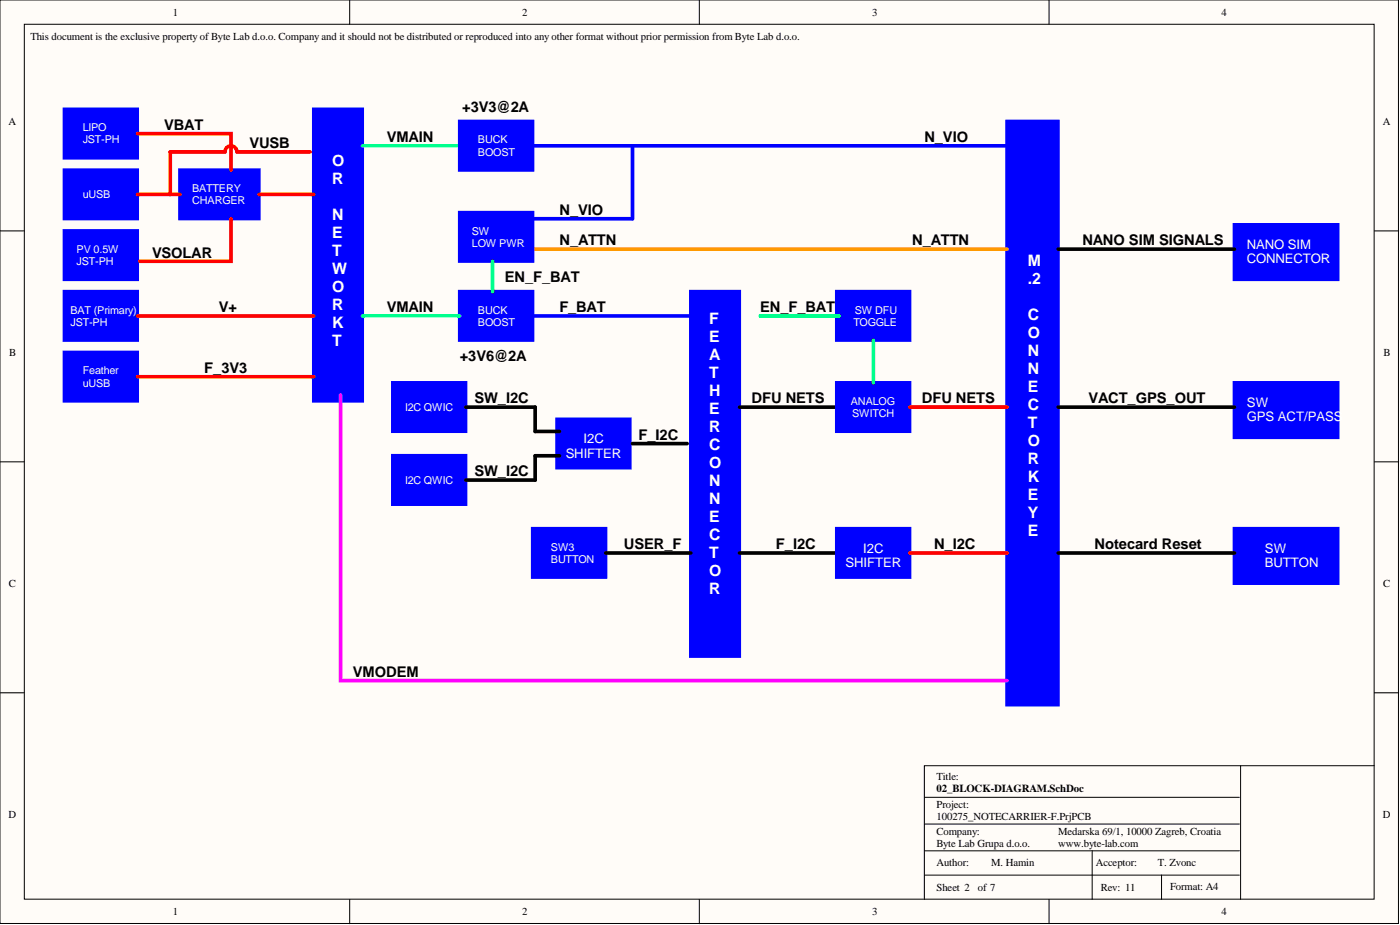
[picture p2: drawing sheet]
<svg xmlns="http://www.w3.org/2000/svg" width="292mm" height="193mm" viewBox="0 0 292 193" stroke-linecap="round" stroke-linejoin="round" font-family="sans-serif">
<defs><g id="words">
<g font-size="3.3" fill="#fff">
<text x="69.3" y="34.7">O</text>
<text x="69.3" y="38.4">R</text>
<text x="69.3" y="45.9">N</text>
<text x="69.3" y="49.7">E</text>
<text x="69.3" y="53.4">T</text>
<text x="69.3" y="57.2">W</text>
<text x="214.4" y="55.5">M</text>
<text x="214.4" y="59.2">.2</text>
<text x="69.3" y="60.9">O</text>
<text x="69.3" y="64.7">R</text>
<text x="69.3" y="68.4">K</text>
<text x="147.9" y="67.6">F</text>
<text x="147.9" y="71.4">E</text>
<text x="214.4" y="66.7">C</text>
<text x="214.4" y="70.5">O</text>
<text x="69.3" y="72.2">T</text>
<text x="147.9" y="75.1">A</text>
<text x="214.4" y="74.2">N</text>
<text x="214.4" y="78">N</text>
<text x="147.9" y="78.9">T</text>
<text x="147.9" y="82.6">H</text>
<text x="214.4" y="81.7">E</text>
<text x="147.9" y="86.4">E</text>
<text x="214.4" y="85.5">C</text>
<text x="214.4" y="89.2">T</text>
<text x="147.9" y="90.2">R</text>
<text x="147.9" y="93.9">C</text>
<text x="214.4" y="93">O</text>
<text x="147.9" y="97.7">O</text>
<text x="147.9" y="101.4">N</text>
<text x="214.4" y="96.7">R</text>
<text x="214.4" y="100.5">K</text>
<text x="147.9" y="105.2">N</text>
<text x="214.4" y="104.3">E</text>
<text x="147.9" y="108.9">E</text>
<text x="147.9" y="112.7">C</text>
<text x="214.4" y="108">Y</text>
<text x="214.4" y="111.8">E</text>
<text x="147.9" y="116.4">T</text>
<text x="147.9" y="120.2">O</text>
<text x="147.9" y="123.9">R</text>
</g>
<g font-size="3.1">
<text x="96.4" y="23.3">+3V3@2A</text>
<text x="34.3" y="27.1">VBAT</text>
<text x="80.7" y="29.6">VMAIN</text>
<text x="192.9" y="29.6">N_VIO</text>
<text x="52" y="30.9">VUSB</text>
<text x="116.7" y="44.9">N_VIO</text>
<text x="31.7" y="53.7">VSOLAR</text>
<text x="116.7" y="51.2">N_ATTN</text>
<text x="190.3" y="51.2">N_ATTN</text>
<text x="225.9" y="51.2">NANO SIM SIGNALS</text>
<text x="105.3" y="58.8">EN_F_BAT</text>
<text x="45.7" y="65.1">V+</text>
<text x="80.7" y="65.1">VMAIN</text>
<text x="116.7" y="65.1">F_BAT</text>
<text x="158.6" y="65.1">EN_F_BAT</text>
<text x="42.6" y="77.8">F_3V3</text>
<text x="95.9" y="75.3">+3V6@2A</text>
<text x="99" y="84.2">SW_I2C</text>
<text x="156.8" y="84.2">DFU NETS</text>
<text x="192.4" y="84.2">DFU NETS</text>
<text x="227.1" y="84.2">VACT_GPS_OUT</text>
<text x="133.2" y="91.8">F_I2C</text>
<text x="99" y="99.4">SW_I2C</text>
<text x="130.2" y="114.6">USER_F</text>
<text x="161.9" y="114.6">F_I2C</text>
<text x="194.9" y="114.6">N_I2C</text>
<text x="228.4" y="114.6">Notecard Reset</text>
<text x="73.6" y="141.2">VMODEM</text>
</g>
<g font-size="2.7" fill="#fff">
<text x="260.1" y="51.9">NANO SIM</text>
<text x="260.1" y="55">CONNECTOR</text>
<text x="260.1" y="84.9">SW</text>
<text x="260.1" y="87.9">GPS ACT/PASS</text>
<text x="118" y="95.5">SHIFTER</text>
<text x="121.8" y="92.5">I2C</text>
<text x="176.4" y="118.4">SHIFTER</text>
<text x="180.1" y="115.3">I2C</text>
<text x="263.9" y="115.3">SW</text>
<text x="263.9" y="118.4">BUTTON</text>
</g>
<g font-size="2.3" fill="#fff">
<text x="17.3" y="27.4">LIPO</text>
<text x="17.3" y="29.9">JST-PH</text>
<text x="99.7" y="29.9">BUCK</text>
<text x="99.7" y="32.5">BOOST</text>
<text x="17.3" y="41.3">uUSB</text>
<text x="40.1" y="40.1">BATTERY</text>
<text x="40.1" y="42.6">CHARGER</text>
<text x="16" y="52.7">PV 0.5W</text>
<text x="98.5" y="48.9">SW</text>
<text x="98.5" y="51.5">LOW PWR</text>
<text x="16" y="55.3">JST-PH</text>
<text x="14.7" y="65.4">BAT (Primary)</text>
<text x="99.7" y="65.4">BUCK</text>
<text x="178.3" y="65.4">SW DFU</text>
<text x="14.7" y="68">JST-PH</text>
<text x="99.7" y="68">BOOST</text>
<text x="178" y="68">TOGGLE</text>
<text x="17.3" y="78.1">Feather</text>
<text x="17.3" y="80.6">uUSB</text>
<text x="84.5" y="85.7">I2C QWIC</text>
<text x="177.5" y="84.4">ANALOG</text>
<text x="177.8" y="87">SWITCH</text>
<text x="84.5" y="100.9">I2C QWIC</text>
<text x="115" y="114.9">SW3</text>
<text x="115" y="117.4">BUTTON</text>
</g>
<text font-size="2.3" x="195.4" y="165.3">02_BLOCK-DIAGRAM.SchDoc</text>
<g font-size="2.2">
<text x="36.1" y="3.2">1</text>
<text x="108.9" y="3.2">2</text>
<text x="182" y="3.2">3</text>
<text x="254.8" y="3.2">4</text>
<text x="6.3" y="8.3">This document is the exclusive property ofByte Lab d.o.o. Company and it should not be distributed or reproduced into any other format without prior permission from Byte Lab d.o.o.</text>
<text x="1.8" y="26.1">A</text>
<text x="288.5" y="26.1">A</text>
<text x="1.9" y="74.2">B</text>
<text x="288.6" y="74.2">B</text>
<text x="1.9" y="122.4">C</text>
<text x="288.6" y="122.4">C</text>
<text x="195.4" y="162.7">Title:</text>
<text x="1.8" y="170.6">D</text>
<text x="195.4" y="168.6">Project:</text>
<text x="195.4" y="171.1">100275_NOTECARRIER-F.PrjPCB</text>
<text x="288.5" y="170.6">D</text>
<text x="195.4" y="174.2">Company:</text>
<text x="195.4" y="176.7">Byte Lab Grupa d.o.o.</text>
<text x="220.8" y="174.2">Medarska 69/1, 10000 Zagreb, Croatia</text>
<text x="220.8" y="176.7">www.byte-lab.com</text>
<text x="195.4" y="185.8">Sheet 2</text>
<text x="195.4" y="180.7">Author:</text>
<text x="204" y="185.8">of 7</text>
<text x="206.8" y="180.7">M. Hamin</text>
<text x="228.6" y="180.7">Acceptor:</text>
<text x="229.7" y="185.8">Rev: 11</text>
<text x="241.6" y="180.7">T. Zvonc</text>
<text x="244.1" y="185.6">Format: A4</text>
<text x="36.1" y="190.9">1</text>
<text x="108.9" y="190.9">2</text>
<text x="182" y="190.9">3</text>
<text x="254.8" y="190.9">4</text>
</g>
</g></defs>
<g fill="#fffcf8" stroke="#000" stroke-width=".21">
<path d="M0 0h291.8v192.7h-291.8z"/>
<path d="M5.1 5.1h281.6v182.5h-281.6z"/>
</g>
<g fill="none" stroke="#000" stroke-width=".21">
<path d="M73 0v5.1M145.9 0v5.1M218.9 0v5.1M0 48.2h5.1M286.8 48.2h5M0 96.3h5.1M286.8 96.3h5M0 144.5h5.1M258.8 159.7v27.9M286.8 159.7h-93.9v27.9M286.8 144.5h5M192.9 166.3h65.7"/>
<path d="M192.9 171.9h65.7M192.9 177.5h65.7M227.9 177.5v10.1M73 187.6v5.1M145.9 187.6v5.1M192.9 182.6h65.7M218.9 187.6v5.1M242.3 182.6v5"/>
</g>
<g fill="#00f" stroke="#00f" stroke-width=".76">
<path d="M13.4 35.5h15.2v10.1h-15.2z"/>
<path d="M210.1 25.3h10.6v121.7h-10.6z"/>
<path d="M65.5 22.8h10.1v60.8h-10.1z"/>
<path d="M257.6 46.9h21.5v11.4h-21.5z"/>
<path d="M13.4 60.8h15.2v10.1h-15.2z"/>
<path d="M13.4 48.2h15.2v10.1h-15.2z"/>
<path d="M13.4 22.8h15.2v10.1h-15.2z"/>
<path d="M37.6 35.5h16.4v10.1h-16.4z"/>
<path d="M13.4 73.5h15.2v10.1h-15.2z"/>
<path d="M144.1 60.8h10.1v76.1h-10.1z"/>
<path d="M174.6 110.3h15.2v10.1h-15.2z"/>
<path d="M257.6 79.9h21.5v11.3h-21.5z"/>
<path d="M257.6 110.3h21.5v11.4h-21.5z"/>
<path d="M174.6 79.9h15.2v10.1h-15.2z"/>
<path d="M174.6 60.8h15.2v10.1h-15.2z"/>
<path d="M95.9 25.3h15.2v10.1h-15.2z"/>
<path d="M95.9 60.8h15.2v10.1h-15.2z"/>
<path d="M82 79.9h15.1v10.1h-15.1z"/>
<path d="M82 95.1h15.1v10.1h-15.1z"/>
<path d="M111.1 110.3h15.2v10.1h-15.2z"/>
<path d="M95.9 44.4h15.2v10.1h-15.2z"/>
<path d="M116.2 87.5h15.2v10.1h-15.2z"/>
</g>
<path d="M111.1 30.4h99M132 30.4v15.2h-20.9M111.1 65.9h33" fill="none" stroke="#00f" stroke-width=".76"/>
<path d="M28.7 27.9h19.5v7.6M49.4 31.7a1.24 1.24 0 0 0-1.2-1.3 1.24 1.24 0 0 0-1.3 1.3h-11.4v8.9M49.5 31.7h15.2M28.7 40.6h8.9M48.2 45.6v8.9h-19M54.1 40.6h11.4M28.7 65.9h36.8M28.7 78.6h36.8M189.8 84.9h20.3M189.8 115.4h20.3" fill="none" stroke="#f00" stroke-width=".76"/>
<path d="M75.6 30.4h20.3M75.6 65.9h20.3" fill="none" stroke="#0ff" stroke-width=".76"/>
<path d="M220.8 52h36.8M97.2 84.9h14.5v5.1h5M116.7 95.1h-5v5.1h-14.5M132 92.5h11.4M154.3 84.9h20.3M220.8 84.9h36.8M126.4 115.4h17.7M154.3 115.4h20.3M220.8 115.4h36.8" fill="none" stroke="#000" stroke-width=".76"/>
<path d="M71.1 82.4v59.6h139" fill="none" stroke="#f0f" stroke-width=".76"/>
<path d="M111.1 52h99" fill="none" stroke="#f90" stroke-width=".76"/>
<path d="M102.8 54.5v6.3M158.6 65.9h16.5M182.2 71v8.9" fill="none" stroke="#0f0" stroke-width=".76"/>
<use href="#words"/>
</svg>
